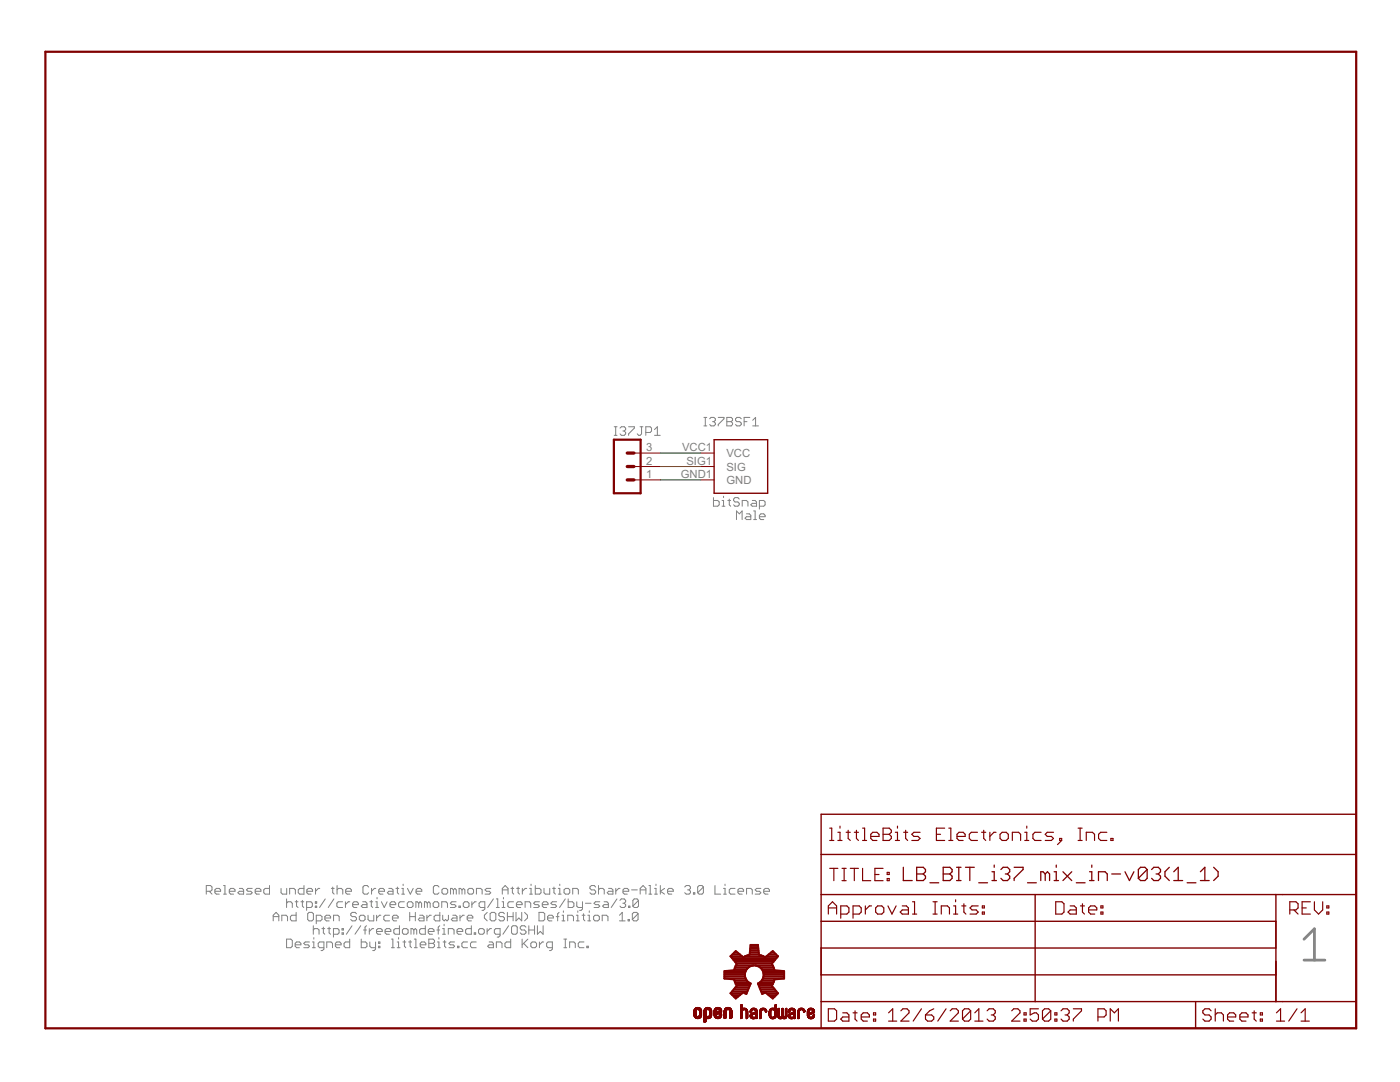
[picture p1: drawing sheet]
<svg xmlns="http://www.w3.org/2000/svg" width="279mm" height="216mm" viewBox="0 0 279 216" stroke-linecap="round" stroke-linejoin="round" font-family="sans-serif">
<defs><g id="words">
<g font-size="2.5" fill="#808080">
<text x="129" y="95.4">1</text>
<text x="129" y="92.7">2</text>
<text x="129" y="90">3</text>
<text x="135.9" y="95.4">GND1</text>
<text x="136.1" y="90">VCC1</text>
<text x="137" y="92.7">SIG1</text>
<text x="145" y="91.2">VCC</text>
<text x="145" y="93.9">SIG</text>
<text x="145" y="96.6">GND</text>
</g>
</g></defs>
<path d="M260.2 187.4l2.1-2.1v6.3M260.2 191.6h4.2" fill="none" stroke="#808080" stroke-width=".55"/>
<g fill="none" stroke="#808080" stroke-width=".2">
<path d="M122.6 86.9h.5M122.6 85.2h.5M122.9 85.2v1.7M123.7 85.4l.3-.2h.6l.3 .2v.3l-.3 .3M124.3 86h.3M124.6 86l.3 .3v.3l-.3 .3h-.6l-.3-.3M125.5 85.2h1.1v.2l-1.1 1.2v.3M127.7 85.2h.6M128 85.2v1.4l-.3 .3h-.2l-.3-.3M128.9 86.3h.9l.2-.3v-.6l-.2-.2h-.9v1.7M130.6 86.9h1.2M130.6 85.7l.6-.5v1.7"/>
<path d="M140.5 85h.6M140.5 83.3h.6M140.8 83.3v1.7M141.6 83.6l.3-.3h.6l.3 .3v.3l-.3 .2M142.2 84.1h.3M142.4 99.3v1.7h.8l.3-.3v-.5l-.3-.3h-.8M142.5 84.1l.3 .3v.3l-.3 .3h-.6l-.3-.3M143.3 83.3h1.2v.3l-1.2 1.1v.3M144.1 99.9h.3v1.1M144.4 99v.3M145.1 83.3h.8l.3 .3v.3l-.3 .2 .3 .3v.3l-.3 .3h-.8zM145.1 84.1h.8"/>
<path d="M145.2 99.9h.6M145.5 99.6v1.1l.3 .3M147.5 99.6l-.2-.3h-.6l-.3 .3v.3l.3 .3h.6l.2 .2v.3l-.2 .3h-.6l-.3-.3M147.9 83.6l-.3-.3h-.5l-.3 .3v.3l.3 .2h.5l.3 .3v.3l-.3 .3h-.5l-.3-.3M148.5 84.1h.6M149.6 83.3h-1.1v1.7M150.1 99.9h.6l.3 .3v.8h-.9l-.3-.3 .3-.3h.9M150.2 85h1.2M150.2 83.9l.6-.6v1.7M144.1 101h.6M147 103.7v-1.7l.6 .5 .5-.5v1.7M148.1 101v-1.1h.9l.3 .3v.8"/>
<path d="M149 102.5h.5l.3 .3v.9h-.8l-.3-.3 .3-.3h.8M150.4 103.7h.6M150.4 102h.3v1.7M151.6 101h.8l.3-.3v-.5l-.3-.3h-.8v1.7M151.6 103.1h1.1v-.3l-.3-.3h-.6l-.2 .3v.6l.2 .3h.6M41.2 177.8h.8l.3-.2v-.6l-.3-.3h-.8v1.7M41.7 177.8l.6 .6M42.9 177.8h1.1v-.2l-.2-.3h-.6l-.3 .3v.5l.3 .3h.6M44.6 176.7h.3v1.7M44.6 178.4h.6M45.8 177.8h1.1v-.2l-.3-.3h-.6l-.2 .3v.5l.2 .3h.6M47.8 177.3h.5l.3 .3v.8h-.8l-.3-.3 .3-.3h.8"/>
<path d="M50.3 177.3h-.8l-.3 .3 .3 .2h.6l.2 .3-.2 .3h-.9M50.9 177.8h1.2v-.2l-.3-.3h-.6l-.3 .3v.5l.3 .3h.6M53.8 176.7v1.7h-.9l-.3-.3v-.5l.3-.3h.9M56.1 177.3v.8l.3 .3h.8v-1.1M57.2 179.4v1.7M57.8 178.4v-1.1h.9l.2 .3v.8M58.9 179.9h.6M59.2 179.7v1.1l.3 .3M60 179.9h.6M60.3 179.7v1.1l.3 .3M60.7 176.7v1.7h-.9l-.3-.3v-.5l.3-.3h.9M61.2 177.8h1.2v-.2l-.3-.3h-.6l-.3 .3v.5l.3 .3h.6"/>
<path d="M62.9 179.9h.3v.3h-.3zM63 177.3v1.1M63.8 177.3h-.3l-.5 .5M64.9 179.4l-1.1 1.7M66.1 177.3h.6M66.4 177v1.1l.3 .3M66.6 179.4l-1.1 1.7M67.3 177.6l.2-.3h.6l.3 .3v.8M67.3 176.7v1.7M68.4 179.9h-.9l-.3 .3v.6l.3 .3h.9M68.9 179.9v1.2M69 177.8h1.1v-.2l-.3-.3h-.5l-.3 .3v.5l.3 .3h.5"/>
<path d="M69.8 179.9h-.3l-.6 .6M72.4 179.9h.6l.2 .3v.9h-.8l-.3-.3 .3-.3h.8M73.6 177l-.3-.3h-.6l-.3 .3v1.1l.3 .3h.6l.3-.3M73.8 179.9h.6M74.1 179.7v1.1l.3 .3M74.1 177.3v1.1M75 179.9h.2v1.2M75 177.3h-.3l-.6 .5M75.2 179.1v.3M75.6 177.8h1.1v-.2l-.3-.3h-.5l-.3 .3v.5l.3 .3h.5M76.1 179.9l.6 1.2 .6-1.2M77.6 177.3h.5l.3 .3v.8h-.8l-.3-.3 .3-.3h.8"/>
<path d="M79 177.3h.6M79.3 177v1.1l.3 .3M80.2 178.4h.5M80.2 177.3h.3v1.1M80.5 176.4v.3M80.7 179.9h-.9l-.3 .3v.6l.3 .3h.9M81.3 177.3l.6 1.1 .6-1.1M81.6 179.9h.5l.3 .3v.6l-.3 .3h-.5l-.3-.3v-.6zM83 177.8h1.2v-.2l-.3-.3h-.6l-.3 .3v.5l.3 .3h.6M86.7 179.9h.6l.3 .3v.6l-.3 .3h-.6l-.3-.3v-.6zM87.6 177l-.3-.3h-.5l-.3 .3v1.1l.3 .3h.5l.3-.3M88.5 177.3h.5l.3 .3v.5l-.3 .3h-.5l-.3-.3v-.5z"/>
<path d="M90.5 177.6l-.3-.3h-.3v1.1M90.5 177.6v.8M90.5 177.6l.3-.3 .3 .3v.8M91 179.9h-.8l-.3 .3 .3 .3h.5l.3 .3-.3 .3h-.8M92.2 177.6l-.3-.3h-.3v1.1M92.2 177.6v.8M92.2 177.6l.3-.3 .3 .3v.8M92.8 179.9h.5l.3 .3v.6l-.3 .3h-.5l-.3-.3v-.6zM93.6 177.3h.6l.3 .3v.5l-.3 .3h-.6l-.2-.3v-.5zM94.2 179.9v1.2M95 179.9h-.3l-.5 .6M95.1 178.4v-1.1h.8l.3 .3v.8"/>
<path d="M97.9 177.3h-.8l-.3 .3 .3 .2h.6l.2 .3-.2 .3h-.9M98.5 179.4l-1.2 1.7M99.1 179.4h.2v1.7M100.2 179.9h.3v1.2M100.2 178.4v-1.1l.6-.6 .6 .6v1.1M100.2 177.6h1.2M100.5 179.1v.3M102 177.3h.5M102.3 177v1.1l.2 .3M102.5 179.9h-.9l-.3 .3v.6l.3 .3h.9M103.1 177.3h.6M103.4 177v1.1l.3 .3"/>
<path d="M104.2 177.3v1.1M105.1 177.3h-.3l-.6 .5M105.7 178.4h.6M105.7 177.3h.3v1.1M106 176.4v.3M106.8 176.7v1.7h.9l.3-.3v-.5l-.3-.3h-.9M107.7 179.9h-.9l-.3 .3 .3 .3h.6l.3 .3-.3 .3h-.9M108.6 177.3v.8l.2 .3h.9v-1.1M110.3 177.3h.5M110.6 177v1.1l.2 .3M111.1 179.9h-.9l-.3 .3 .3 .3h.6l.3 .3-.3 .3h-.9M111.4 178.4h.6"/>
<path d="M111.4 177.3h.3v1.1M111.7 176.4v.3M112.6 177.6l.3-.3h.5l.3 .3v.5l-.3 .3h-.5l-.3-.3zM112.8 179.4l-1.1 1.7M113.4 179.4v1.7h.8l.3-.3v-.6l-.3-.3h-.8M114.3 178.4v-1.1h.8l.3 .3v.8M115.1 179.9v.9l.3 .3h.8M116.2 179.9v1.5l-.2 .3h-.3M118.9 177l-.3-.3h-.6l-.3 .3v.3l.3 .3h.6l.3 .2v.3l-.3 .3h-.6l-.3-.3M119.4 177.6l.3-.3h.6l.3 .3v.8M119.4 176.7v1.7M119.7 179.9h-.9l-.2 .3 .2 .3h.6l.3 .3-.3 .3h-.8"/>
<path d="M120.6 179.9h.5l.3 .3v.9h-.8l-.3-.3 .3-.3h.8M121.5 177.3h.5l.3 .3v.8h-.8l-.3-.3 .3-.3h.8M122.9 177.3v1.1M123.1 179.4l-1.1 1.7M123.7 179.7l.3-.3h.6l.3 .3v.2l-.3 .3M123.7 177.3h-.2l-.6 .5M124.3 177.8h1.2v-.2l-.3-.3h-.6l-.3 .3v.5l.3 .3h.6M126 177.6h1.2M127.4 179.7v1.1l-.3 .3h-.5l-.3-.3M127.4 179.7l-.3-.3h-.5l-.3 .3v1.1M127.4 179.7l-1.1 1.1M127.8 177.6h1.1"/>
<path d="M127.8 178.4v-1.1l.5-.6 .6 .6v1.1M129.5 176.7h.3v1.7M129.5 178.4h.6M130.6 178.4h.6M130.6 177.3h.3v1.1M130.9 176.4v.3M131.8 176.7v1.7M132.6 177.3l-.8 .5 .8 .6M133.2 177.8h1.2v-.2l-.3-.3h-.6l-.3 .3v.5l.3 .3h.6M136.7 177l.2-.3h.6l.3 .3v.3l-.3 .3M137.2 177.6h.3M137.5 177.6l.3 .2v.3l-.3 .3h-.6l-.2-.3"/>
<path d="M138.4 178.1h.3v.3h-.3zM140.4 177l-.3-.3h-.6l-.3 .3v1.1M140.4 177v1.1l-.3 .3h-.6l-.3-.3M140.4 177l-1.2 1.1M142.7 176.7v1.7h1.1M144.4 178.4h.6M144.4 177.3h.3v1.1M144.7 176.4v.3M146.7 177.3h-.9l-.3 .3v.5l.3 .3h.9M147.3 177.8h1.1v-.2l-.3-.3h-.5l-.3 .3v.5l.3 .3h.5M149 178.4v-1.1h.8l.3 .3v.8M151.8 177.3h-.8l-.3 .3 .3 .2h.6l.2 .3-.2 .3h-.9"/>
<path d="M152.4 177.8h1.2v-.2l-.3-.3h-.6l-.3 .3v.5l.3 .3h.6M54.5 183.7v-1.1l.6-.5 .5 .5v1.1M54.5 182.9h1.1M56.2 183.7v-1.1h.9l.3 .3v.8M57.2 187.4h.8l.3 .3v1.1l-.3 .3h-.8zM57.2 180.2l.3-.3h.5l.3 .3v.9M58.9 188.5h1.1v-.3l-.2-.2h-.6l-.3 .2v.6l.3 .3h.6M59.1 182.1v1.6h-.8l-.3-.2v-.6l.3-.3h.8M61.2 181.1h.9l.2-.3v-.6l-.2-.3h-.9v1.8M61.4 182.3l.3-.2h.6l.2 .2v1.2l-.2 .2h-.6l-.3-.2zM61.8 188h-.9l-.3 .2 .3 .3h.6l.3 .3-.3 .3h-.9M62.4 189.1h.5"/>
<path d="M62.4 188h.2v1.1M62.5 184.7v1.7M62.5 185.6l.3-.3h.6l.3 .3v.8M62.6 187.1v.3M62.9 180.8h.3v.3h-.3zM63.1 183.7h.9l.3-.2v-.6l-.3-.3h-.9v1.7M64.2 185.3h.6M64.5 185v1.1l.3 .3M64.6 189.1h-.8l-.3-.3v-.6l.3-.2h.8v1.4l-.3 .3h-.2M64.8 183.2h1.2v-.3l-.3-.3h-.6l-.3 .3v.6l.3 .2h.6M65.2 189.1v-1.1h.9l.3 .2v.9M65.4 185.3h.6"/>
<path d="M65.7 185v1.1l.3 .3M66.5 186.4h.9l.3-.3v-.5l-.3-.3h-.9v1.7M66.6 183.7v-1.1h.8l.3 .3v.8M66.9 188.5h1.2v-.3l-.3-.2h-.6l-.3 .2v.6l.3 .3h.6M68.3 185.3h.2v.3h-.2zM68.3 186.1h.2v.3h-.2zM69.8 187.4v1.7h-.9l-.2-.3v-.6l.2-.2h.9M70.3 184.7l-1.2 1.7M70.4 180.5h1.1v-.3l-.3-.3h-.5l-.3 .3v.6l.3 .3h.5M71.1 182.3l-.2-.2h-.6l-.3 .2v.3l.3 .3h.6l.2 .3v.3l-.2 .2h-.6l-.3-.2M71.7 182.9l.3-.3h.6l.3 .3v.6l-.3 .2h-.6l-.3-.2zM72 184.7l-1.2 1.7"/>
<path d="M72.1 187.4v1.7h.9l.2-.3v-.6l-.2-.2h-.9M72.6 185.6h.5M73.1 184.7l-.2 .3v1.4M73.4 182.6v.9l.3 .2h.9v-1.1M73.7 185.3v1.1M73.8 188v.8l.3 .3h.9M74.6 185.3h-.3l-.6 .6M75 188v1.4l-.3 .3h-.3M75 181.1h.5M75.1 185.9h1.2v-.3l-.3-.3h-.6l-.3 .3v.5l.3 .3h.6M75.2 182.6v1.1M75.5 188.8h.3v.3h-.3z"/>
<path d="M75.5 188h.3v.2h-.3zM76 182.6h-.3l-.5 .6M76.9 185.9h1.1v-.3l-.3-.3h-.5l-.3 .3v.5l.3 .3h.5M77.7 182.6h-.8l-.3 .3v.6l.3 .2h.8M77.8 180.5h1.2v-.3l-.3-.3h-.6l-.3 .3v.6l.3 .3h.6M78.1 189.1h.6M78.1 187.4h.3v1.7M78.3 183.2h1.2v-.3l-.3-.3h-.6l-.3 .3v.6l.3 .2h.6M79.3 188h.2v1.1M79.3 189.1h.5M79.5 187.1v.3M79.7 184.7v1.7h-.8l-.3-.3v-.5l.3-.3h.8"/>
<path d="M80.4 188h.6M80.6 185.3h.6l.2 .3v.5l-.2 .3h-.6l-.3-.3v-.5zM80.7 187.7v1.1l.3 .3M81.6 188h.5M81.8 182.9h1.1M81.8 182.1v1.6M81.9 187.7v1.1l.2 .3M82.6 185.6l-.3-.3h-.3v1.1M82.6 185.6v.8M82.6 185.6l.3-.3 .3 .3v.8M82.7 187.4h.3v1.7M82.7 189.1h.6"/>
<path d="M82.9 182.1v1.6M83.6 180.2l-.3-.3h-.3v1.2M83.6 180.2v.9M83.6 180.2l.2-.3 .3 .3v.9M83.8 182.6h.5l.3 .3v.8h-.8l-.3-.2 .3-.3h.8M83.9 188.5h1.1v-.3l-.3-.2h-.6l-.2 .2v.6l.2 .3h.6M84.9 184.7v1.7h-.9l-.3-.3v-.5l.3-.3h.9M85.2 182.6v1.1M85.3 180.2l-.3-.3h-.3v1.2M85.3 180.2v.9M85.3 180.2l.3-.3 .3 .3v.9M85.5 185.9h1.1v-.3l-.3-.3h-.6l-.2 .3v.5l.2 .3h.6"/>
<path d="M85.6 187.4h.8l.3 .3v.3l-.3 .2 .3 .3v.3l-.3 .3h-.8zM85.6 188.2h.8M86.1 182.6h-.3l-.6 .6M87.2 185.6h.6M87.3 189.1h.6M87.3 188h.3v1.1M87.6 187.1v.3M87.8 184.7l-.3 .3v1.4M87.8 182.1v1.6h-.9l-.3-.2v-.6l.3-.3h.9M88.2 181.1v-1.2h.8l.3 .3v.9M88.3 185.3h.3v1.1M88.3 186.4h.6"/>
<path d="M88.3 182.6v.9l.3 .2 .3-.2 .3 .2 .3-.2v-.9M88.4 188h.6M88.6 184.4v.3M88.7 187.7v1.1l.3 .3M89.5 186.4v-1.1h.8l.3 .3v.8M90.4 182.6h.5l.3 .3v.8h-.8l-.3-.2 .3-.3h.8M90.7 188h-.8l-.3 .2 .3 .3h.5l.3 .3-.3 .3h-.8M91.2 185.9h1.2v-.3l-.3-.3h-.6l-.3 .3v.5l.3 .3h.6M91.3 188.8h.3v.3h-.3zM91.6 180.8h.3v.3h-.3zM91.8 182.6v1.1M92.6 182.6h-.2l-.6 .6"/>
<path d="M93.2 183.2h1.2v-.3l-.3-.3h-.6l-.3 .3v.6l.3 .2h.6M93.3 188h-.8l-.3 .2v.6l.3 .3h.8M94.1 184.7v1.7h-.9l-.3-.3v-.5l.3-.3h.9M94.6 186.1h.3v.3h-.3zM95 188h-.8l-.3 .2v.6l.3 .3h.8M95.8 185.3h.6l.2 .3v.5l-.2 .3h-.6l-.3-.3v-.5zM96.8 181.1h-.9l-.3-.3v-.6l.3-.3h.9v1.5l-.3 .3h-.3M97.2 185.3v1.1M97.2 182.1l-.5 .5v.6l.5 .5M97.6 188h.6l.3 .2v.9h-.9l-.3-.3 .3-.3h.9M97.8 182.3l.3-.2h.6l.3 .2v1.2l-.3 .2h-.6l-.3-.2zM98.1 185.3h-.3l-.6 .6"/>
<path d="M99.1 181.1h.5M99.1 189.1v-1.1h.8l.3 .2v.9M99.8 186.4h-.9l-.2-.3v-.5l.2-.3h.9v1.4l-.3 .3h-.3M100.2 181.1h.6M100.7 182.3l-.3-.2h-.6l-.3 .2v.3l.3 .3h.6l.3 .3v.3l-.3 .2h-.6l-.3-.2M101.3 182.9h1.1M101.3 182.1v1.6M101.5 184.7l-1.1 1.7M101.9 187.4v1.7h-.9l-.2-.3v-.6l.2-.2h.9M102.1 185l.3-.3h.6l.2 .3v1.1l-.2 .3h-.6l-.3-.3zM102.4 182.1v1.6M103 182.1v1.6l.5-.5 .6 .5v-1.6"/>
<path d="M103.1 180.5h1.1v-.3l-.3-.3h-.5l-.3 .3v.6l.3 .3h.5M104.2 187.4v1.7M104.5 188.2l.8 .9M104.7 182.1l.6 .5v.6l-.6 .5M104.8 181.1v-1.2h.8l.3 .3v.9M105 185l-.3-.3h-.6l-.3 .3v.3l.3 .3h.6l.3 .3v.2l-.3 .3h-.6l-.3-.3M105.3 187.4l-1.1 1.1M105.5 185.6h1.2M105.5 184.7v1.7M106.2 188h.6l.3 .2v.6l-.3 .3h-.6l-.3-.3v-.6zM106.7 184.7v1.7M107.3 184.7v1.7l.5-.5 .6 .5v-1.7"/>
<path d="M107.6 182.1h.8l.3 .2v1.2l-.3 .2h-.8zM107.7 188v1.1M108.2 180.5h1.2v-.3l-.3-.3h-.6l-.3 .3v.6l.3 .3h.6M108.5 188h-.3l-.5 .5M109.3 183.2h1.1v-.3l-.2-.3h-.6l-.3 .3v.6l.3 .2h.6M110.2 189.1h-.8l-.3-.3v-.6l.3-.2h.8v1.4l-.3 .3h-.2M111 182.9h.6M111.6 182.1l-.3 .2v1.4M112.2 182.6h.2v1.1M112.2 183.7h.5M112.4 181.8v.3M112.5 189.1h.6"/>
<path d="M112.5 187.4h.6M112.8 187.4v1.7M113.3 183.7v-1.1h.9l.2 .3v.8M113.7 189.1v-1.1h.8l.3 .2v.9M115 182.6h.3v1.1M115 183.7h.6M115.3 181.8v.3M116.2 182.6h.5M116.5 182.3v1.2l.2 .2M116.5 188h-.8l-.3 .2v.6l.3 .3h.8M116.8 180.2h1.2M117.1 188.8h.3v.3h-.3z"/>
<path d="M117.3 182.6h.3v1.1M117.3 183.7h.6M117.6 181.8v.3M118.7 182.6h.6l.3 .3v.6l-.3 .2h-.6l-.2-.2v-.6zM120.2 183.7v-1.1h.8l.3 .3v.8M123.6 183.7h1.2M123.6 182.6l.6-.5v1.6M124.3 180.2h.3M124.6 180.2l.3 .3v.3l-.3 .3h-.6l-.3-.3M125.3 183.5h.3v.2h-.3zM125.4 180.8h.3v.3h-.3zM127.3 182.3v1.2l-.2 .2h-.6l-.3-.2"/>
<path d="M127.3 182.3l-.2-.2h-.6l-.3 .2v1.2M127.3 182.3l-1.1 1.2"/>
</g>
<path d="M9.1 10.3h261.6v194.9h-261.6zM122.5 87.7h5.3v10.7h-5.3z" fill="none" stroke="#800000" stroke-width=".44"/>
<path d="M125.2 90.4h1.3M125.2 93.1h1.3M125.2 95.8h1.3" fill="none" stroke="#800000" stroke-width=".66"/>
<g fill="none" stroke="#800000" stroke-width=".2">
<path d="M126.5 95.8h5.3M126.5 93.1h5.3M126.5 90.4h5.3M139.8 95.8h2.7M139.8 93.1h2.7M139.8 90.4h2.7M138.5 202.6h.4M138.5 202.5l.4 .1M138.5 202.5h.4M138.5 202.4h.4M138.5 202.3h.4M138.5 202.2h.4"/>
<path d="M138.5 202.1h.4M138.5 202h.4M138.5 201.9h.4M138.5 201.8h.4M138.5 202.7h.5M138.5 202.6l.5 .1M138.5 201.6h.4M138.5 202.8h.6M138.6 202.8l1.3 .1M138.6 201.4h1.3M138.6 202.9h1.3M138.6 201.3h1.3"/>
<path d="M138.7 203h1.1M138.7 201.3h1.1M138.7 203.1h1.1M138.7 201.2h1.1M138.8 201.2h1M138.9 203.2h.8M138.9 201.1h.8M138.9 201.7h-.4M138.9 203.2h.7M138.9 201.1h.7M139 201.5l-.5 .1M139 201.5h-.5"/>
<path d="M139.1 203.2h.3M139.1 201h.3M139.2 201.4l-.7 .1M139.3 201.4l.7 .1M139.4 202.8h.6M139.5 201.5h.5M139.6 202.6h.4M139.6 201.7h.4M139.6 201.6h.4M139.6 202.5h.4M139.6 202.4h.4M139.6 202.3h.4"/>
<path d="M139.6 202.2h.4M139.6 202.1h.4M139.6 202h.4M139.6 201.9h.4M139.6 201.8h.4M140 202.8h-.6M140 202.7h-.5M140.5 203.8h.4M140.5 203.7h.4M140.5 203.6h.4M140.5 203.5h.4M140.5 203.4h.4"/>
<path d="M140.5 203.3h.4M140.5 203.2h.4M140.5 202.8l1.5 .1M140.5 202.8h.6M140.5 202.7h.5M140.5 202.6l.5 .1M140.5 202.6h.4M140.5 202.5h.4M140.5 202.4h.4M140.5 202.3h.4M140.5 202.2h.4M140.5 202.1h.4"/>
<path d="M140.5 202h.4M140.5 201.9h.4M140.5 201.8h.4M140.5 201.7h.4M140.6 201.4h1.4M140.6 201.4h1.3M140.7 201.3h1.2M140.7 201.3h1.1M140.7 203.9l-.2 .1M140.7 201.2h1.1M140.8 201.2h1M140.8 203.9h-.3"/>
<path d="M140.9 203.9h-.4M140.9 201.1h.8M140.9 203.8h-.4M140.9 201.7h-.4M140.9 201.1h.7M141 201.6h-.5M141 201.5l-.5 .1M141.1 201.5h-.6M141.1 201h.4M141.1 203.2h.4M141.2 201.4l-.7 .1M141.3 201.4l.7 .1"/>
<path d="M141.4 202.8h.6M141.5 202.8h.5M141.5 201.5h.5M141.5 202.7h.5M141.6 202.7h.4M141.6 201.6h.4M141.6 203.2h-1.1M141.6 202.6h.4M141.6 201.7h.4M141.6 202.5h.4M141.6 201.8h.4M141.6 202.4h.4"/>
<path d="M141.6 202.3h.4M141.6 202.2h.4M141.6 202.1h.4M141.6 202h.4M141.6 201.9h.4M141.7 203.2h-1.2M141.8 203.1h-1.3M141.9 203h-1.4M141.9 202.9l-1.4 .1M141.9 202.9h-1.4M142.5 202.6l.5 .1M142.5 202.6h.4"/>
<path d="M142.5 202.5h.4M142.5 202h1.5M142.5 202h.4M142.5 201.9h.4M142.5 201.8h.4M142.5 201.7h.4M142.5 201.7h.5M142.5 202.8h.6M142.5 202.7h.5M142.5 201.5h.6M142.6 202.8h.6M142.6 202.8l1.4 .1"/>
<path d="M142.6 202.9h1.3M142.6 201.4h1.4M142.6 201.4h1.3M142.6 201.3h1.3M142.7 203h1.1M142.7 201.3h1.1M142.7 203.1h1.1M142.7 201.2h1.1M142.8 203.1h1M142.8 201.2h1M142.9 203.2h.8M142.9 201.1h.8"/>
<path d="M142.9 201.8h-.4M142.9 201.1h.7M143 203.2h.6M143 202.5h-.5M143 201.6h-.5M143 201.5l-.5 .1M143.1 202h.9M143.1 201h.3M143.1 203.2h.3M143.2 202.4h-.7M143.2 201.9h.8M143.2 201.4l-.6 .1"/>
<path d="M143.3 202.4h-.8M143.3 201.9h.7M143.3 202.3h-.8M143.3 201.4l.7 .1M143.4 201.8h.6M143.5 202.8h.5M143.5 202.2l-1 .1M143.5 201.5h.5M143.5 202.7h.5M143.6 201.8h.4M143.6 201.6h.4M143.6 202.6h.4"/>
<path d="M143.6 202.2h-1.1M143.6 201.7h.4M143.7 202.5h.3M143.7 202.4h.3M143.7 202.1l-1.2 .1M143.8 202.3h.2M143.8 202.1h-1.3M144 202.3h.1M144 202.1h-1.5M144 202.8h-.6M144.5 203.2h.3M144.5 203.1h.4"/>
<path d="M144.5 203h.4M144.5 202.9h.4M144.5 202.8h.4M144.5 202.7h.4M144.5 202.6h.4M144.5 202.5h.4M144.5 202.4h.4M144.5 202.3h.4M144.5 202.2h.4M144.5 202.1h.4M144.5 202h.4M144.5 201.9h.4"/>
<path d="M144.5 201.8h.4M144.5 201.7h.4M144.5 203.2h.2M144.6 203.2h.1M144.6 201.4h1.4M144.6 201.4h1.3M144.7 201.3h1.2M144.7 201.2h1.1M144.8 201.2h1M144.9 201.1h.8M144.9 203.1h-.4M144.9 201.1h.7"/>
<path d="M145 201.7h-.5M145 201.6h-.5M145 201.5l-.5 .1M145.1 201.5h-.5M145.1 201h.4M145.2 201.4l-.6 .1M145.4 201.4l.6 .1M145.5 201.5h.5M145.5 201.5l.5 .1M145.6 201.6h.4M145.6 201.7h.4M145.6 203.2h.3"/>
<path d="M145.6 203.1h.5M145.6 203h.5M145.6 202.9h.5M145.6 202.8h.5M145.6 202.7h.5M145.6 202.6h.5M145.6 202.5h.5M145.6 202.4h.5M145.6 202.3h.5M145.6 202.2h.5M145.6 202.1h.5M145.6 202h.5"/>
<path d="M145.6 201.9h.5M145.6 201.8h.5M145.6 201.7h.5M145.9 203.2h-.3M146 203.1h-.4M147.8 200.6h.3M147.8 203.2h.3M147.8 203.1h.3M147.8 203h.3M147.8 202.9h.3M147.8 202.8h.3M147.8 202.7h.3"/>
<path d="M147.8 202.6h.3M147.8 202.5h.3M147.8 202.4h.3M147.8 202.3h.3M147.8 202.2h.3M147.8 202.1h.3M147.8 202h.3M147.8 201.9h.3M147.8 201.8h.3M147.8 201.6h.4M147.8 201.5h1.3M147.8 201.4h1.3"/>
<path d="M147.8 201.4h1.2M147.8 201.3h1.2M147.8 201.3h1.1M147.8 201.2h.3M147.8 201.1h.3M147.8 201h.3M147.8 200.9h.3M147.8 200.8h.3M147.8 200.7h.3M147.8 200.5h.3M147.9 200.5h.2M147.9 203.2l-.1 .1"/>
<path d="M148 203.2h-.2M148.1 201.7h-.3M148.2 201.7h-.4M148.2 201.2h.6M148.3 201.5l-.5 .1M148.3 201.2h.5M148.4 201.5h-.6M148.7 201.5h.4M148.8 201.5l.4 .1M148.8 201.6h.4M148.8 201.7h.4M148.9 201.7h.3"/>
<path d="M148.9 201.8h.3M148.9 203.2h.2M148.9 203.2h.3M148.9 203.1h.3M148.9 203h.3M148.9 202.9h.3M148.9 202.8h.3M148.9 202.7h.3M148.9 202.6h.3M148.9 202.5h.3M148.9 202.4h.3M148.9 202.3h.3"/>
<path d="M148.9 202.2h.3M148.9 202.1h.3M148.9 202h.3M148.9 201.9h.3M149.2 203.2h-.3M149.7 202.8h.4M149.7 202.8h.3M149.7 202.7h.3M149.7 201.8h.3M149.7 202.8l.4 .1M149.7 202h.1M149.7 202.9l.9 .1"/>
<path d="M149.7 202.9h.4M149.7 201.6h.4M149.8 203h.8M149.8 203.1h.8M149.9 201.4h1.1M149.9 203.2h.7M149.9 202h-.2M149.9 201.4h1M149.9 201.3h1M150 203.2h.6M150 201.9h-.3M150 201.8h-.3"/>
<path d="M150 202.6l-.3 .1M150 202.2h1.1M150 201.3h.8M150.1 203.2h.5M150.1 202.6h-.4M150.1 201.7h-.4M150.1 201.2h.6M150.1 202.2h1M150.2 202.5h-.5M150.2 201.2h.5M150.2 201.5l-.4 .1M150.3 202.5h-.6"/>
<path d="M150.3 201.5h-.5M150.3 202.1h.8M150.3 203.3h.1M150.4 202.4h-.6M150.5 202.4h-.7M150.5 202h.6M150.6 201.5h.4M150.6 202.3h-.8M150.6 202h.5M150.6 201.5h.5M150.7 201.6h.4M150.7 201.9h.4"/>
<path d="M150.7 201.7h.4M150.8 201.9h.3M150.8 201.7h.3M150.8 203.2h.2M150.8 203.1h.3M150.8 203h.3M150.8 202.9h.3M150.8 202.8h.3M150.8 202.7h.3M150.8 202.6h.3M150.8 202.5h.3M150.8 202.4h.3"/>
<path d="M150.8 202.3h.3M150.8 201.8h.3M151 201.5h-1.2M151.1 203.2h-.3M151.1 202.2l-1.2 .1M151.6 203.2h.3M151.6 203.1h.3M151.6 203h.3M151.6 202.9h.3M151.6 202.8h.3M151.6 202.7h.3M151.6 202.6h.3"/>
<path d="M151.6 202.5h.3M151.6 202.4h.3M151.6 202.3h.3M151.6 202.2h.3M151.6 202.1h.3M151.6 202h.3M151.6 201.9h.3M151.6 201.8h.3M151.6 201.7h.3M151.6 201.6h.4M151.7 201.5h1.2M151.7 203.2l-.1 .1"/>
<path d="M151.8 201.4h1.1M151.8 201.4h1M151.8 203.2h-.2M151.8 201.3h1M151.9 203.1h-.3M151.9 201.3h.8M151.9 201.8h-.3M152 201.7h-.4M152 201.2h.6M152.1 201.5l-.4 .1M152.1 201.2h.4M152.2 201.5h-.5"/>
<path d="M152.5 201.5h.5M152.5 201.5l.5 .1M152.6 201.6h.4M152.7 201.7h.3M152.7 201.8h.3M152.9 202h-.1M153 201.9h-.2M153 201.8l-.3 .1M153.5 202.5h.3M153.5 202.4h.3M153.5 202.3h.3M153.5 202.2h.3"/>
<path d="M153.5 202.1h.3M153.5 202h.3M153.5 201.9h.3M153.5 202.6h.3M153.5 201.8h.3M153.5 202.7h.3M153.5 202.8h.4M153.5 201.7h.4M153.6 202.9h.4M153.6 202.8l.4 .1M153.6 201.6h.3M153.6 202.9h1.3"/>
<path d="M153.6 203h1.2M153.7 203.1h1.1M153.7 201.4h1.2M153.7 203.1h1M153.8 201.3h1.1M153.8 203.2h.9M153.8 203.2h.8M153.9 201.7h-.4M153.9 203.2h.6M153.9 201.2h.6M154 201.5l-.4 .1M154 201.2h.5"/>
<path d="M154.1 201.5h-.5M154.2 203.3h.1M154.4 201.5h.5M154.5 201.5h.4M154.5 202.8h.4M154.5 201.6h.4M154.6 201.7h.3M154.6 202.8h.3M154.6 202.7h.3M154.6 201.2h.3M154.6 202.6h.3M154.6 202.5h.3"/>
<path d="M154.6 202.4h.3M154.6 202.3h.3M154.6 202.2h.3M154.6 202.1h.3M154.6 202h.3M154.6 201.9h.3M154.6 201.8h.3M154.6 201.1h.3M154.6 201h.3M154.6 200.9h.3M154.6 200.8h.3M154.6 200.7h.3"/>
<path d="M154.6 200.6h.3M154.7 200.5h.2M154.9 202.9h-.5M154.9 202.8l-.4 .1M154.9 201.4l-1.3 .1M155.2 202.7h.3M155.2 202.6h.3M155.2 202.5h.3M155.2 202.4h.3M155.2 202.3h.3M155.2 202.2h.3M155.2 202.1h.3"/>
<path d="M155.2 202h.3M155.2 201.9h.3M155.2 201.8h.3M155.2 201.7h.3M155.2 201.6h.3M155.2 201.5h.3M155.2 201.4h.3M155.2 201.3h.3M155.3 202.9l1.7 .1M155.3 202.9h.3M155.3 202.8h.3M155.3 201.3h.2"/>
<path d="M155.3 203h1.7M155.3 203.1h1.6M155.4 203.2h1.4M155.4 201.2h.1M155.5 203.2h.5M155.8 203.3h.1M155.9 202.9h.5M155.9 202.8l.4 .1M156 202.8h.3M156 202.7h.3M156 202.6h.3M156 202.5h.3"/>
<path d="M156 202.4h.3M156 202.3h.3M156 202.2h.3M156 202.1h.3M156 202h.3M156 201.9h.3M156 201.8h.3M156 201.7h.3M156 201.6h.3M156 201.5h.3M156 201.4h.3M156 201.3h.3"/>
<path d="M156.1 201.2h.2M156.2 201.2h.1M156.3 203.2h.4M156.7 202.8h.3M156.7 202.7h.3M156.7 202.6h.3M156.7 202.5h.3M156.7 202.4h.3M156.7 202.3h.3M156.7 202.2h.3M156.7 202.1h.3M156.7 202h.3"/>
<path d="M156.7 201.9h.3M156.7 201.8h.3M156.7 201.7h.3M156.7 201.6h.3M156.7 201.5h.3M156.7 201.4h.3M156.7 201.3h.3M156.8 201.3h.2M156.9 201.2h.1M156.9 203.1h-1.6M157 202.9h-.4M157.3 202.8l.4 .1"/>
<path d="M157.3 202.8h.3M157.3 202.7h.3M157.3 202.6h.3M157.3 202h.1M157.3 201.8h.3M157.3 202.9h.4M157.3 201.7h.3M157.4 202.9l.8 .1M157.4 201.6h.3M157.4 203h.8M157.4 203.1h.8M157.5 203.1h.8"/>
<path d="M157.5 201.4h1.1M157.5 202h-.2M157.5 203.2h.8M157.6 201.3h.9M157.6 203.2h.7M157.6 201.9h-.3M157.6 201.8l-.3 .1M157.6 202.2h1.1M157.6 201.3h.8M157.7 203.2h.5M157.7 201.7h-.3M157.7 202.5l-.4 .1"/>
<path d="M157.7 202.2h1M157.7 201.2h.6M157.8 202.5h-.4M157.8 201.5l-.4 .1M157.8 201.2h.5M157.9 202.5h-.5M157.9 202.1h.8M157.9 201.5h-.5M158 202.1h.7M158.1 202.4h-.7M158.1 202h.6M158.2 201.5h.5"/>
<path d="M158.2 202.3h-.7M158.2 202h.5M158.3 201.5h.4M158.3 201.6h.4M158.4 201.9h.3M158.4 201.7h.3M158.4 201.8h.3M158.5 203.2h.1M158.5 203.1h.2M158.5 203h.2M158.5 202.9h.2M158.5 202.8h.2"/>
<path d="M158.5 202.7h.2M158.5 202.6h.2M158.5 202.5h.2M158.5 202.4h.2M158.5 202.3h.2M158.5 201.8h.2M158.6 201.4l-1.1 .1M158.7 203.2h-.2M158.7 202.2l-1.2 .1M159.2 203.2h.3M159.2 203.1h.3M159.2 203h.3"/>
<path d="M159.2 202.9h.3M159.2 202.8h.3M159.2 202.7h.3M159.2 202.6h.3M159.2 202.5h.3M159.2 202.4h.3M159.2 202.3h.3M159.2 202.2h.3M159.2 202.1h.3M159.2 202h.3M159.2 201.9h.3M159.2 201.8h.3"/>
<path d="M159.4 203.2l-.2 .1M159.4 201.4h1.1M159.4 201.3h1M159.5 203.2h-.3M159.5 201.8h-.3M159.5 201.3h.9M159.6 201.7h-.4M159.6 201.7h-.3M159.6 201.2h.7M159.6 201.6h-.3M159.7 201.2h.5M159.7 201.5l-.4 .1"/>
<path d="M159.8 201.5h-.5M160.1 201.5h.5M160.2 201.5l.4 .1M160.3 201.6h.3M160.3 201.7h.3M160.3 201.8h.4M160.3 201.7h.4M160.5 202h-.1M160.5 201.5h-1.2M160.6 201.9h-.2M160.7 201.8l-.3 .1M161.1 202.7h.4"/>
<path d="M161.1 202.6h.3M161.1 202.1h1.3M161.1 202.1h.3M161.1 202h.3M161.1 201.9h.3M161.1 201.8h.3M161.1 202.8h.4M161.1 201.7h.4M161.2 202.8l.4 .1M161.2 202.9h.4M161.2 202.9l1.3 .1M161.3 203h1.1"/>
<path d="M161.3 203.1h1.1M161.3 201.4h1.1M161.3 203.1h1M161.4 201.3h.9M161.4 203.2h.9M161.4 201.3h.8M161.5 203.2h.7M161.5 201.8h-.4M161.5 202.5l-.4 .1M161.5 201.7h-.4M161.5 203.2h.6M161.5 202.5h-.4"/>
<path d="M161.5 201.6h-.3M161.5 201.2h.6M161.6 201.2h.5M161.6 201.5l-.4 .1M161.7 202.5h-.6M161.7 201.5h-.5M161.8 203.3h.1M161.8 202.4h-.7M161.9 202.4h-.8M162 202.3h-.9M162 202h.6M162 201.5h.5"/>
<path d="M162.1 201.9h.5M162.1 201.5l.4 .1M162.1 202.2l-1 .1M162.2 201.6h.3M162.2 202.8h.3M162.2 201.9h.4M162.2 201.7h.3M162.2 201.8h.4M162.2 202.2h-1.1M162.3 202.6h.3M162.3 202.5h.3M162.4 202.5h.2"/>
<path d="M162.5 201.5h-1.3M162.5 202.9h-.4M162.5 202.4h.1M162.5 202.1h-.8M162.5 202.8l-.4 .1M162.5 202.8h-.3M162.6 202.7h-.4M162.6 202h-.7"/>
</g>
<g fill="none" stroke="#800000" stroke-width=".4">
<path d="M144.6 195.2l1.9 .2 .5 1.3M144.6 195.2h4.2M144.6 194.9h4.1M144.6 194.5h4.1M144.6 194.1h4.1M144.8 193.8h4M145.8 190.8l1-1 1.5 1.2 1.3-.5 .2-1.9h1.5l.2 1.9 1.2 .5 1.5-1.2 1.1 1M145.8 190.8l1.2 1.5-.5 1.3-1.9 .2v1.4M145.8 190.8h2.3M145.8 198.2h2.3M146.1 191.2h8.9M146.1 197.8h3.1"/>
<path d="M146.1 198.6h1.6M146.2 190.4h1.5M146.4 191.6h8.3M146.4 197.4h2.9M146.5 198.9h.7M146.5 190.1h.7M146.6 195.6h2.4M146.6 193.4h2.4M146.7 196h2.7M146.7 193h2.7M146.7 191.9h7.7M146.7 197.1h2.8"/>
<path d="M146.8 196.3h3M146.9 192.7h3.4M147 192.3h7.1M147 196.7l-1.2 1.5 1 1 1.5-1.2 .3 .2M147 196.7h2.6M148.7 198.2h.3M148.7 190.8h3.7M149.6 190.4h1.8M149.6 190.1h1.8M149.7 189.7h1.7M149.7 189.3h1.6M149.8 189h1.5"/>
<path d="M149.8 188.6h1.5M150.8 192.7h3.4M151.3 196.3h2.9M151.4 196.7h2.7M151.6 197.1h2.7M151.7 193h2.7M151.7 196h2.7M151.7 197.4h2.9M151.9 197.8h3M152 193.4a1.87 1.87 0 0 0-3 0 1.87 1.87 0 0 0 .8 2.8l-.9 2.1-.3-.1M152 193.4l.3 .5 .1 1M152 193.4h2.5"/>
<path d="M152.1 198.2h.3M152.1 195.6h2.4M152.3 195.2h4.2M152.3 193.8h4M152.4 194.1h4.1M152.4 194.9l-.4 .8-.7 .5 .8 2.1 .3-.1M152.4 194.9h4.1M152.4 194.5h4.1M152.9 198.2h2.3M153 190.8h2.3M153.4 198.6h1.5M153.4 190.4h1.5"/>
<path d="M153.8 198.9h.8M153.9 190.1h.6M155.3 190.8l-1.3 1.5 .6 1.3 1.9 .2v1.4M156.5 195.2l-1.9 .2-.6 1.3 1.3 1.5-1.1 1-1.5-1.2-.3 .2"/>
</g>
<path d="M142.5 87.7h10.7v10.7h-10.7zM163.9 162.5h106.8v42.7h-106.8zM163.9 178.5h106.8M163.9 170.5h106.8M206.6 178.5v21.4M254.6 178.5v21.4M163.9 199.9h106.8M163.9 183.8h90.7M163.9 189.2h90.7M163.9 194.5h90.7M238.6 199.9v5.3" fill="none" stroke="#800000" stroke-width=".28"/>
<g fill="none" stroke="#800000" stroke-width=".23">
<path d="M165.6 173.3h1.6M165.6 165.2h.4v2.5M165.6 167.7h.8M166.4 173.3v2.4M167.2 167.7h.8M167.2 166.1h.4v1.6M167.6 164.8v.4M168 173.3h.9M168 175.7h.9M168.5 173.3v2.4M168.9 166.1h.8M169.3 165.7v1.6l.4 .4"/>
<path d="M169.7 173.3h1.6M170.5 173.3v2.4M170.5 166.1h.8M170.9 165.7v1.6l.4 .4M172.1 173.3v2.4h1.7M172.1 165.2h.5v2.5M172.1 167.7h.9M173.8 166.9h1.6v-.4l-.4-.4h-.8l-.4 .4v.8l.4 .4h.8M174.6 174.5h.8M176.2 173.3h-1.6v2.4h1.6M176.2 165.2h1.3l.4 .5v.4l-.4 .4 .4 .4v.4l-.4 .4h-1.3zM176.2 166.5h1.3"/>
<path d="M177.1 175.3h.4v.4h-.4zM177.1 174.1h.4v.4h-.4zM178.7 167.7h.8M178.7 166.1h.4v1.6M179.1 164.8v.4M180.3 166.1h.8M180.7 165.7v1.6l.4 .4M182.1 179.9h.4v2.5M183.6 166.1h-1.2l-.4 .4 .4 .4h.8l.4 .4-.4 .4h-1.2M186.2 179.9h.8M186.6 179.9v2.5M186.9 166.5h.8"/>
<path d="M188.5 165.2h-1.6v2.5h1.6M189.4 165.2h.4v2.5M189.4 167.7h.8M190.7 179.5v.4M191 166.9h1.6v-.4l-.4-.4h-.8l-.4 .4v.8l.4 .4h.8M195.1 166.1h-1.3l-.4 .4v.8l.4 .4h1.3M195.9 166.1h.8M196.3 165.7v1.6l.4 .4M197.5 166.1v1.6M198.8 166.1h-.4l-.9 .8M199.6 166.5l.4-.4h.8l.4 .4v.8l-.4 .4h-.8l-.4-.4zM202 167.7v-1.6h1.3l.4 .4v1.2"/>
<path d="M204.5 167.7h.8M204.5 166.1h.4v1.6M204.9 164.8v.4M207.8 166.1h-1.3l-.4 .4v.8l.4 .4h1.3M210.2 166.1h-1.2l-.4 .4 .4 .4h.8l.4 .4-.4 .4h-1.2M210.7 179.9h1.2l.4 .4v1.7l-.4 .4h-1.2zM211.5 167.3h.4v.4h-.4zM211.9 167.7l-.8 .8M215.2 165.2h.8M215.2 167.7h.8M215.6 165.2v2.5M216.8 167.7v-1.6h1.2l.4 .4v1.2"/>
<path d="M220.9 166.1h-1.2l-.5 .4v.8l.5 .4h1.2M221.7 167.3h.4v.4h-.4zM261.5 179.9h-1.6v2.5h1.6M262.3 179.9v1.7l.8 .8 .9-.8v-1.7M165.3 182.4v-1.6l.8-.9 .9 .9v1.6M165.3 181.2h1.7M167.8 182.4h1.2l.4-.4v-.8l-.4-.4h-1.2v2.4M170.2 182.4h1.3l.4-.4v-.8l-.4-.4h-1.3v2.4M172.7 180.8v1.6M173.9 180.8h-.4l-.8 .8M175.2 180.8h.8l.4 .4v.8l-.4 .4h-.8l-.4-.4v-.8zM177.2 180.8l.8 1.6 .8-1.6"/>
<path d="M180.1 180.8h.8l.4 .4v1.2h-1.2l-.4-.4 .4-.4h1.2M182.1 182.4h.8M186.2 182.4h.8M187.9 182.4v-1.6h1.2l.4 .4v1.2M190.3 182.4h.8M190.3 180.8h.4v1.6M191.9 180.8h.9M192.4 180.3v1.7l.4 .4M195.2 180.8h-1.2l-.4 .4 .4 .4h.8l.4 .4-.4 .4h-1.2M196 182h.4v.4h-.4zM196 180.8h.4v.4h-.4zM213.6 180.8h.8l.4 .4v1.2h-1.2l-.5-.4 .5-.4h1.2"/>
<path d="M215.6 180.8h.8M216 180.3v1.7l.4 .4M217.3 181.6h1.6v-.4l-.4-.4h-.8l-.4 .4v.8l.4 .4h.8M219.7 182h.4v.4h-.4zM219.7 180.8h.4v.4h-.4zM257.4 181.6h1.2l.5-.4v-.9l-.5-.4h-1.2v2.5M258.2 181.6l.9 .8M259.9 181.2h.8M264.8 182h.4v.4h-.4zM264.8 180.8h.4v.4h-.4zM165.3 201.3h1.2l.5 .4v1.6l-.5 .5h-1.2zM168.2 202.1h.8l.4 .4v1.3h-1.2l-.4-.5 .4-.4h1.2"/>
<path d="M170.2 202.1h.8M170.6 201.7v1.6l.4 .5M171.9 202.9h1.6v-.4l-.4-.4h-.8l-.4 .4v.8l.4 .5h.8M174.3 203.3h.5v.5h-.5zM174.3 202.1h.5v.4h-.5zM177.3 203.8h1.7M177.3 202.1l.9-.8v2.5M179.8 201.7l.4-.4h.8l.4 .4v.4l-1.6 1.7h1.6M183.9 201.3l-1.7 2.5M184.7 202.5h1.2l.5 .4v.4l-.5 .5h-.8l-.4-.5zM186.4 201.3l-.9 .4-.8 .8M188.8 201.3l-1.6 2.5"/>
<path d="M189.6 201.7l.4-.4h.9l.4 .4v.4l-1.7 1.7h1.7M193.7 201.7v1.6l-.4 .5h-.8l-.4-.5M193.7 201.7l-.4-.4h-.8l-.4 .4v1.6M193.7 201.7l-1.6 1.6M194.5 203.8h1.7M194.5 202.1l.8-.8v2.5M197 201.7l.4-.4h.8l.4 .4v.4l-.4 .4M197.8 202.5h.4M198.2 202.5l.4 .4v.4l-.4 .5h-.8l-.4-.5M201.9 201.7l.4-.4h.8l.5 .4v.4l-1.7 1.7h1.7M204.4 203.3h.4v.5h-.4zM204.4 202.1h.4v.4h-.4z"/>
<path d="M207.2 201.3h-1.6v1.2l.8-.4h.4l.4 .4v.8l-.4 .5h-.8l-.4-.5M209.7 201.7v1.6l-.4 .5h-.8l-.5-.5M209.7 201.7l-.4-.4h-.8l-.5 .4v1.6M209.7 201.7l-1.7 1.6M210.5 203.3h.4v.5h-.4zM210.5 202.1h.4v.4h-.4zM211.8 201.7l.4-.4h.8l.4 .4v.4l-.4 .4M212.6 202.5h.4M213 202.5l.4 .4v.4l-.4 .5h-.8l-.4-.5M214.2 201.3h1.6v.4l-1.6 1.6v.5M219.1 202.9h1.2l.4-.4v-.8l-.4-.4h-1.2v2.5M221.6 203.8v-2.5l.8 .8 .8-.8v2.5"/>
<path d="M241.7 201.7l-.4-.4h-.8l-.4 .4v.4l.4 .4h.8l.4 .4v.4l-.4 .5h-.8l-.4-.5M242.5 202.5l.4-.4h.9l.4 .4v1.3M242.5 201.3v2.5M245 202.9h1.6v-.4l-.4-.4h-.8l-.4 .4v.8l.4 .5h.8M247.4 202.9h1.7v-.4l-.4-.4h-.9l-.4 .4v.8l.4 .5h.9M249.9 202.1h.8M250.3 201.7v1.6l.4 .5M251.5 203.3h.4v.5h-.4zM251.5 202.1h.4v.4h-.4zM254.7 203.8h1.7M254.7 202.1l.9-.8v2.5M258.8 201.3l-1.6 2.5"/>
<path d="M259.7 203.8h1.6M259.7 202.1l.8-.8v2.5"/>
</g>
<g fill="none" stroke="#800000" stroke-width=".25">
<path d="M180.3 173.1v2.6h1.8M182.9 173.1h1.4l.4 .4v.4l-.4 .5 .4 .4v.5l-.4 .4h-1.4zM182.9 174.4h1.4M185.6 176.1h1.7M188.2 173.1h1.4l.4 .4v.4l-.4 .5 .4 .4v.5l-.4 .4h-1.4zM188.2 174.4h1.4M190.9 175.7h.9M190.9 173.1h.9M191.3 173.1v2.6M192.7 173.1h1.7M193.5 173.1v2.6M195.3 176.1h1.8"/>
<path d="M198 175.7h.9M198 173.9h.4v1.8M198.4 172.6v.5M199.7 173.5l.5-.4h.9l.4 .4v.4l-.4 .5M200.6 174.4h.5M201.1 174.4l.4 .4v.5l-.4 .4h-.9l-.5-.4M202.4 173.1h1.8v.4l-1.8 1.8v.4M205.1 176.1h1.7M208.6 174.4l-.4-.5h-.5v1.8M208.6 174.4v1.3M208.6 174.4l.4-.5 .5 .5v1.3M210.4 175.7h.8"/>
<path d="M210.4 173.9h.4v1.8M210.8 172.6v.5M212.1 173.9l1.8 1.8M213.9 173.9l-1.8 1.8M214.8 176.1h1.8M217.4 175.7h.9M217.4 173.9h.5v1.8M217.9 172.6v.5M219.2 175.7v-1.8h1.3l.5 .5v1.3M221.9 174.4h1.7M224.5 173.9l.9 1.8 .9-1.8M228.9 173.5v1.8l-.4 .4h-.9l-.4-.4"/>
<path d="M228.9 173.5l-.4-.4h-.9l-.4 .4v1.8M228.9 173.5l-1.7 1.8M229.8 173.5l.5-.4h.9l.4 .4v.4l-.4 .5M230.7 174.4h.5M231.2 174.4l.4 .4v.5l-.4 .4h-.9l-.5-.4M233.4 173.1l-.9 .8v.9l.9 .9M234.3 175.7h1.7M234.3 173.9l.8-.8v2.6M236.9 176.1h1.8M239.6 175.7h1.7M239.6 173.9l.9-.8v2.6M242.2 173.1l.9 .8v.9l-.9 .9"/>
</g>
<path d="M131.8 93.1h8M131.8 90.4h8M131.8 95.8h8" fill="none" stroke="#008000" stroke-width=".2"/>
<use href="#words"/>
</svg>
